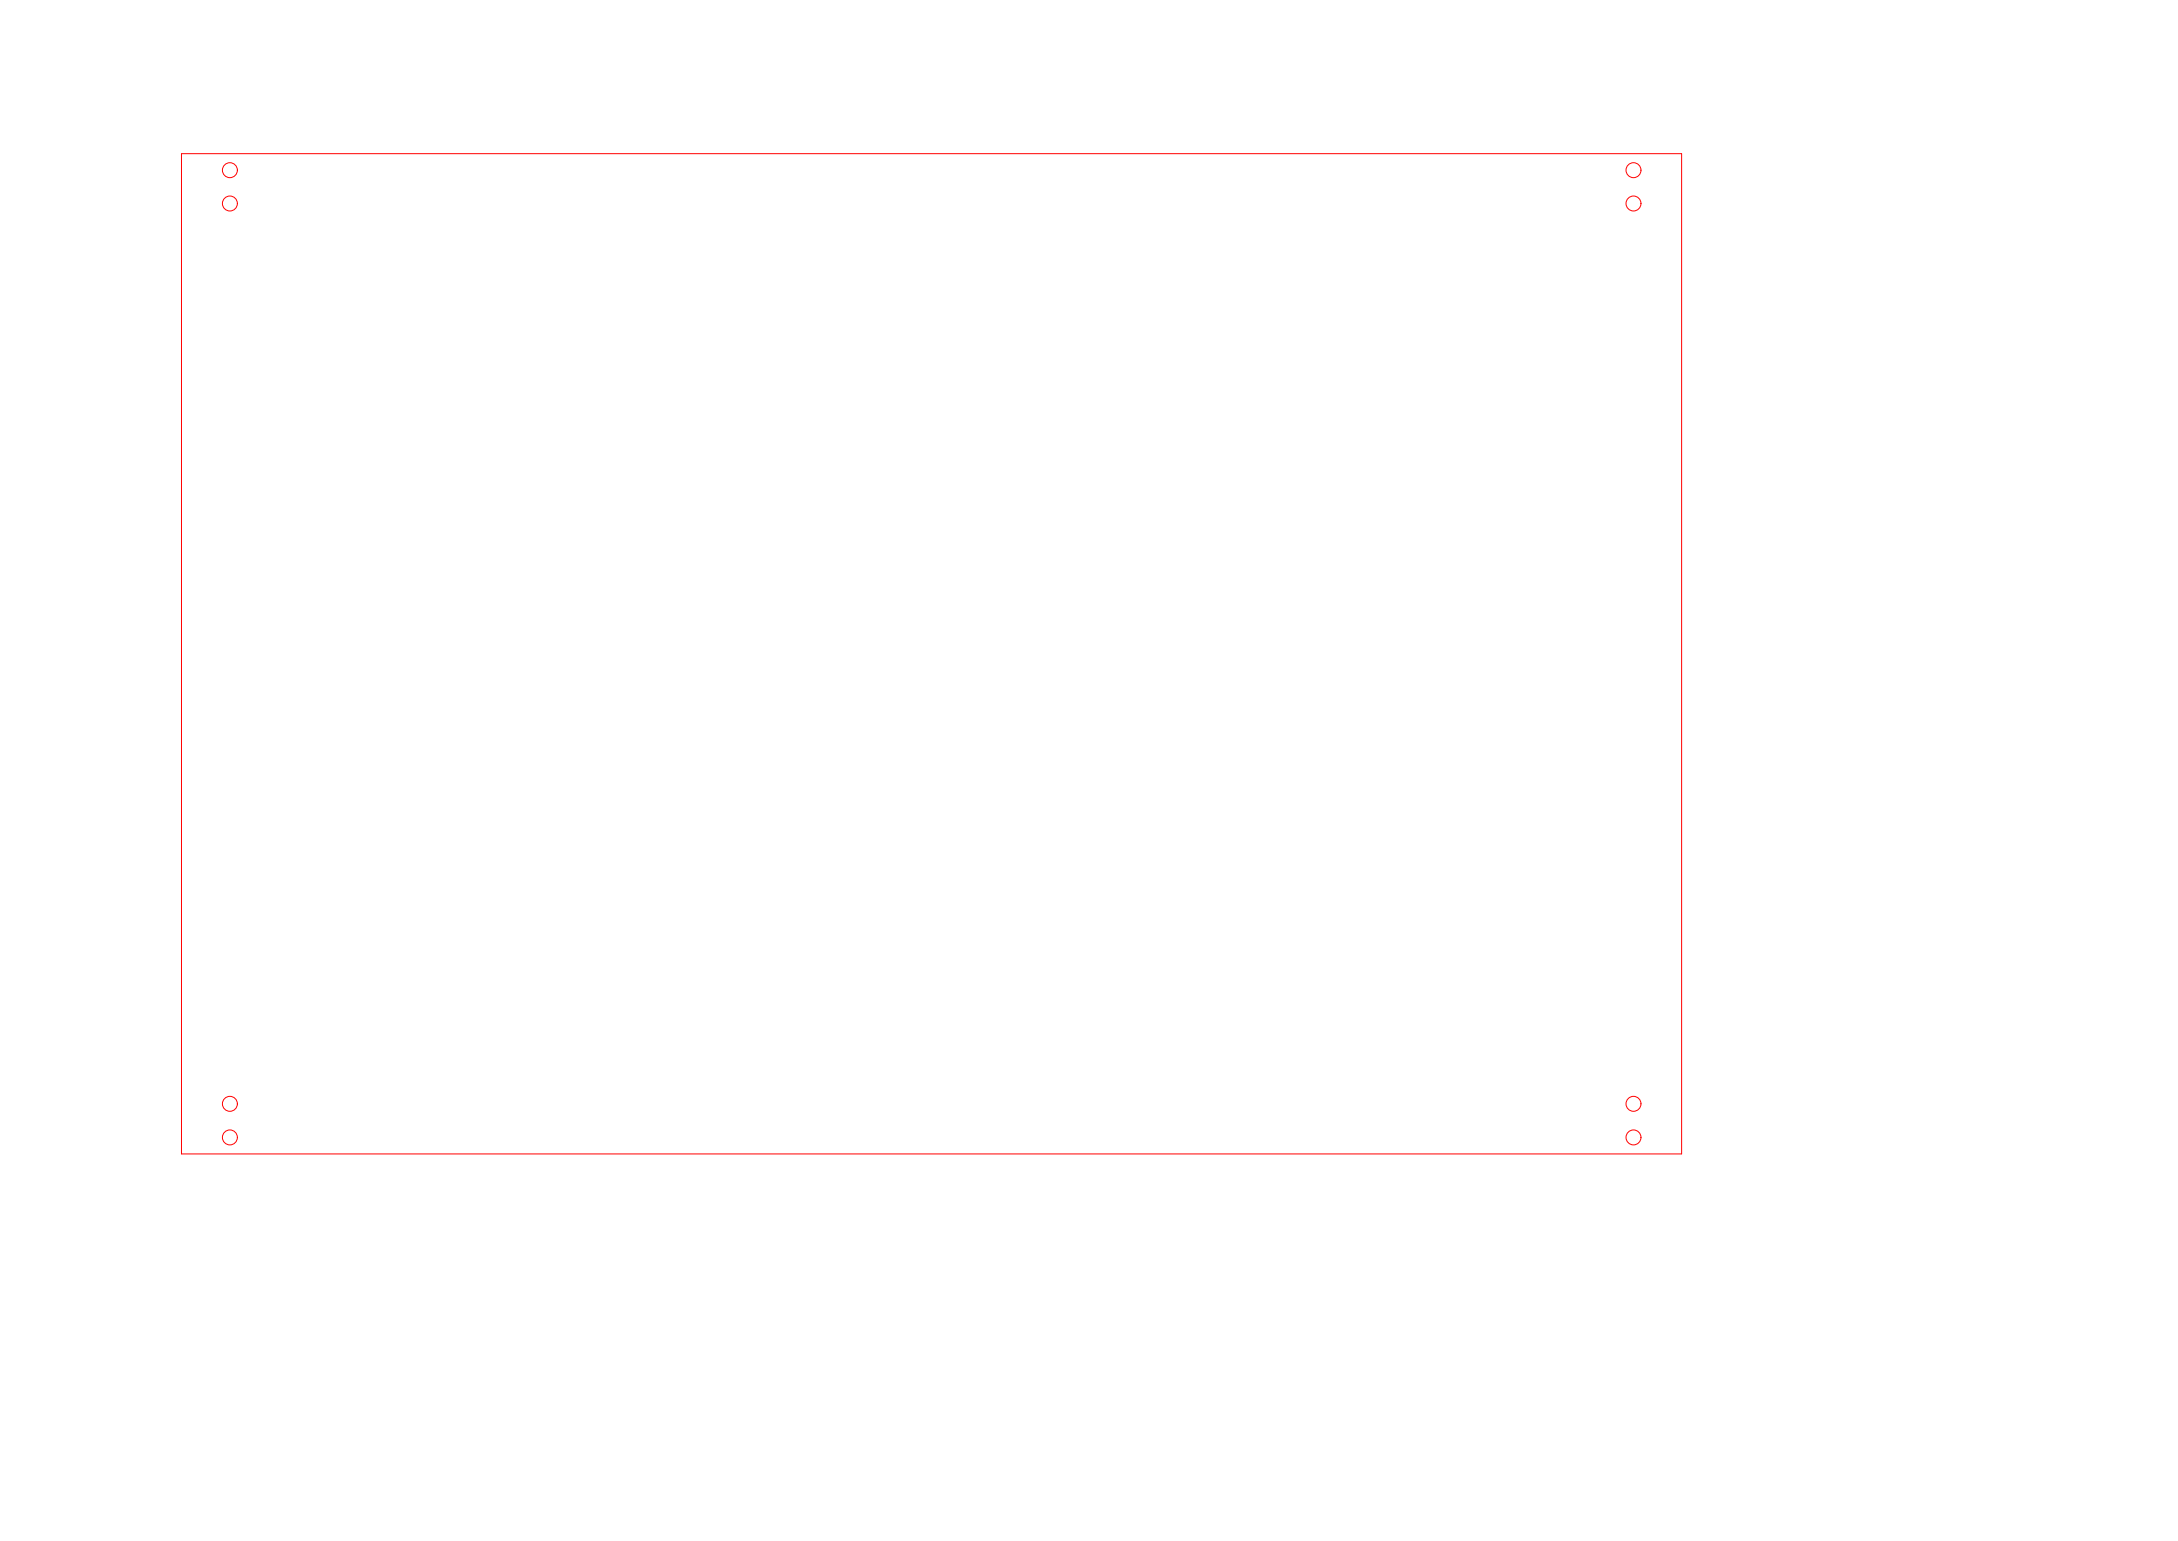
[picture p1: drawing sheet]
<svg xmlns="http://www.w3.org/2000/svg" width="653mm" height="462mm" viewBox="0 0 653 462" stroke-linecap="round" stroke-linejoin="round" font-family="sans-serif">
<!-- layer: 0 -->
<g fill="none" stroke="#f00" stroke-width=".3">
<path d="M54.4 46.1h450v300h-450z"/>
<circle cx="69" cy="51" r="2.24"/>
<circle cx="490" cy="51" r="2.24"/>
<circle cx="69" cy="61" r="2.24"/>
<circle cx="490" cy="61" r="2.24"/>
<circle cx="69" cy="331" r="2.24"/>
<circle cx="490" cy="331" r="2.24"/>
<circle cx="69" cy="341.1" r="2.24"/>
<circle cx="490" cy="341.1" r="2.24"/>
</g>
</svg>
